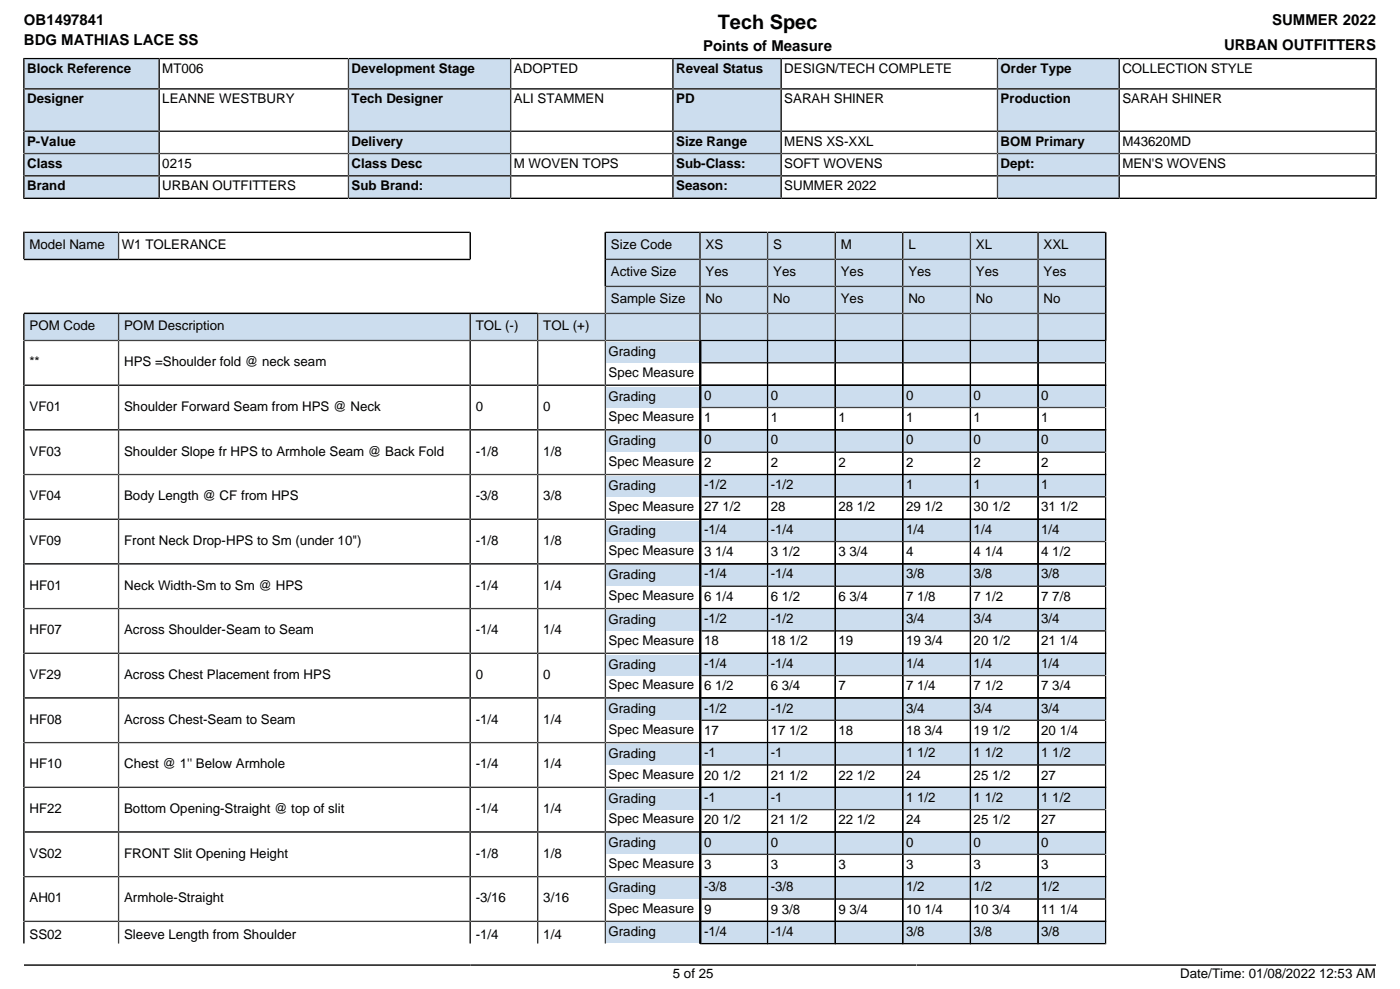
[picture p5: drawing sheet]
<svg xmlns="http://www.w3.org/2000/svg" width="297mm" height="210mm" viewBox="0 0 297 210" stroke-linecap="round" stroke-linejoin="round" font-family="sans-serif">
<defs><g id="words">
<text font-size="4.2" x="152.4" y="6.2">Tech Spec</text>
<g font-size="3.2">
<text x="5.1" y="5.3">OB1497841</text>
<text x="270" y="5.3">SUMMER 2022</text>
<text x="5.1" y="9.6">BDG MATHIAS LACE SS</text>
<text x="149.3" y="10.8">Points of Measure</text>
<text x="259.8" y="10.6">URBAN OUTFITTERS</text>
</g>
<g font-size="2.8">
<text x="5.8" y="15.5">Block Reference</text>
<text x="34.5" y="15.5">MT006</text>
<text x="74.6" y="15.5">Development Stage</text>
<text x="109.1" y="15.5">ADOPTED</text>
<text x="143.5" y="15.5">Reveal Status</text>
<text x="166.5" y="15.5">DESIGN/TECH COMPLETE</text>
<text x="212.4" y="15.5">Order Type</text>
<text x="238.2" y="15.5">COLLECTION STYLE</text>
<text x="5.8" y="22">Designer</text>
<text x="34.5" y="22">LEANNE WESTBURY</text>
<text x="74.6" y="22">Tech Designer</text>
<text x="109.1" y="22">ALI STAMMEN</text>
<text x="143.5" y="22">PD</text>
<text x="166.5" y="22">SARAH SHINER</text>
<text x="212.4" y="22">Production</text>
<text x="238.2" y="22">SARAH SHINER</text>
<text x="5.8" y="30.9">P-Value</text>
<text x="5.8" y="35.7">Class</text>
<text x="34.5" y="35.7">0215</text>
<text x="74.6" y="30.9">Delivery</text>
<text x="74.6" y="35.7">Class Desc</text>
<text x="109.1" y="35.7">M WOVEN TOPS</text>
<text x="143.5" y="30.9">Size Range</text>
<text x="143.5" y="35.7">Sub-Class:</text>
<text x="166.5" y="30.9">MENS XS-XXL</text>
<text x="166.5" y="35.7">SOFT WOVENS</text>
<text x="212.4" y="30.9">BOM Primary</text>
<text x="212.4" y="35.7">Dept:</text>
<text x="238.2" y="30.9">M43620MD</text>
<text x="238.2" y="35.7">MEN'S WOVENS</text>
<text x="5.8" y="40.4">Brand</text>
<text x="34.5" y="40.4">URBAN OUTFITTERS</text>
<text x="74.6" y="40.4">Sub Brand:</text>
<text x="143.5" y="40.4">Season:</text>
<text x="166.5" y="40.4">SUMMER 2022</text>
<text x="6.3" y="52.9">Model Name</text>
<text x="25.8" y="52.9">W1 TOLERANCE</text>
<text x="129.7" y="52.9">Size Code</text>
<text x="149.8" y="52.9">XS</text>
<text x="164.1" y="52.9">S</text>
<text x="178.5" y="52.9">M</text>
<text x="192.8" y="52.9">L</text>
<text x="207.2" y="52.9">XL</text>
<text x="221.5" y="52.9">XXL</text>
<text x="129.7" y="58.6">Active Size</text>
<text x="149.8" y="58.6">Yes</text>
<text x="164.1" y="58.6">Yes</text>
<text x="178.5" y="58.6">Yes</text>
<text x="192.8" y="58.6">Yes</text>
<text x="207.2" y="58.6">Yes</text>
<text x="221.5" y="58.6">Yes</text>
<text x="129.7" y="64.3">Sample Size</text>
<text x="149.8" y="64.3">No</text>
<text x="164.1" y="64.3">No</text>
<text x="178.5" y="64.3">Yes</text>
<text x="192.8" y="64.3">No</text>
<text x="207.2" y="64.3">No</text>
<text x="221.5" y="64.3">No</text>
<text x="6.3" y="70.1">POM Code</text>
<text x="26.3" y="70.1">POM Description</text>
<text x="101" y="70.1">TOL (-)</text>
<text x="115.3" y="70.1">TOL (+)</text>
<text x="6.3" y="77.7">**</text>
<text x="26.3" y="77.7">HPS =Shoulder fold @ neck seam</text>
<text x="129.2" y="75.5">Grading</text>
<text x="129.2" y="79.9">Spec Measure</text>
<text x="6.3" y="87.2">VF01</text>
<text x="26.3" y="87.2">Shoulder Forward Seam from HPS @ Neck</text>
<text x="101" y="87.2">0</text>
<text x="115.3" y="87.2">0</text>
<text x="129.2" y="85">Grading</text>
<text x="129.2" y="89.4">Spec Measure</text>
<text x="149.4" y="84.8">0</text>
<text x="149.4" y="89.5">1</text>
<text x="163.6" y="84.8">0</text>
<text x="163.6" y="89.5">1</text>
<text x="178" y="89.5">1</text>
<text x="192.3" y="84.8">0</text>
<text x="192.3" y="89.5">1</text>
<text x="206.7" y="84.8">0</text>
<text x="206.7" y="89.5">1</text>
<text x="221" y="84.8">0</text>
<text x="221" y="89.5">1</text>
<text x="129.2" y="94.5">Grading</text>
<text x="149.4" y="94.3">0</text>
<text x="163.6" y="94.3">0</text>
<text x="192.3" y="94.3">0</text>
<text x="206.7" y="94.3">0</text>
<text x="221" y="94.3">0</text>
<text x="6.3" y="96.6">VF03</text>
<text x="26.3" y="96.6">Shoulder Slope fr HPS to Armhole Seam @ Back Fold</text>
<text x="101" y="96.6">-1/8</text>
<text x="115.3" y="96.6">1/8</text>
<text x="129.2" y="98.8">Spec Measure</text>
<text x="149.4" y="99">2</text>
<text x="163.6" y="99">2</text>
<text x="178" y="99">2</text>
<text x="192.3" y="99">2</text>
<text x="206.7" y="99">2</text>
<text x="221" y="99">2</text>
<text x="6.3" y="106.1">VF04</text>
<text x="26.3" y="106.1">Body Length @ CF from HPS</text>
<text x="101" y="106.1">-3/8</text>
<text x="115.3" y="106.1">3/8</text>
<text x="129.2" y="103.9">Grading</text>
<text x="149.4" y="103.8">-1/2</text>
<text x="163.6" y="103.8">-1/2</text>
<text x="192.3" y="103.8">1</text>
<text x="206.7" y="103.8">1</text>
<text x="221" y="103.8">1</text>
<text x="129.2" y="108.3">Spec Measure</text>
<text x="129.2" y="113.4">Grading</text>
<text x="149.4" y="108.5">27 1/2</text>
<text x="149.4" y="113.2">-1/4</text>
<text x="163.6" y="108.5">28</text>
<text x="163.6" y="113.2">-1/4</text>
<text x="178" y="108.5">28 1/2</text>
<text x="192.3" y="108.5">29 1/2</text>
<text x="192.3" y="113.2">1/4</text>
<text x="206.7" y="108.5">30 1/2</text>
<text x="206.7" y="113.2">1/4</text>
<text x="221" y="108.5">31 1/2</text>
<text x="221" y="113.2">1/4</text>
<text x="6.3" y="115.6">VF09</text>
<text x="26.3" y="115.6">Front Neck Drop-HPS to Sm (under 10&quot;)</text>
<text x="101" y="115.6">-1/8</text>
<text x="115.3" y="115.6">1/8</text>
<text x="129.2" y="117.8">Spec Measure</text>
<text x="149.4" y="118">3 1/4</text>
<text x="163.6" y="118">3 1/2</text>
<text x="178" y="118">3 3/4</text>
<text x="192.3" y="118">4</text>
<text x="206.7" y="118">4 1/4</text>
<text x="221" y="118">4 1/2</text>
<text x="6.3" y="125.1">HF01</text>
<text x="26.3" y="125.1">Neck Width-Sm to Sm @ HPS</text>
<text x="101" y="125.1">-1/4</text>
<text x="115.3" y="125.1">1/4</text>
<text x="129.2" y="122.9">Grading</text>
<text x="149.4" y="122.7">-1/4</text>
<text x="163.6" y="122.7">-1/4</text>
<text x="192.3" y="122.7">3/8</text>
<text x="206.7" y="122.7">3/8</text>
<text x="221" y="122.7">3/8</text>
<text x="129.2" y="127.3">Spec Measure</text>
<text x="149.4" y="127.5">6 1/4</text>
<text x="163.6" y="127.5">6 1/2</text>
<text x="178" y="127.5">6 3/4</text>
<text x="192.3" y="127.5">7 1/8</text>
<text x="206.7" y="127.5">7 1/2</text>
<text x="221" y="127.5">7 7/8</text>
<text x="6.3" y="134.6">HF07</text>
<text x="26.3" y="134.6">Across Shoulder-Seam to Seam</text>
<text x="101" y="134.6">-1/4</text>
<text x="115.3" y="134.6">1/4</text>
<text x="129.2" y="132.4">Grading</text>
<text x="129.2" y="136.8">Spec Measure</text>
<text x="149.4" y="132.2">-1/2</text>
<text x="149.4" y="136.9">18</text>
<text x="163.6" y="132.2">-1/2</text>
<text x="163.6" y="136.9">18 1/2</text>
<text x="178" y="136.9">19</text>
<text x="192.3" y="132.2">3/4</text>
<text x="192.3" y="136.9">19 3/4</text>
<text x="206.7" y="132.2">3/4</text>
<text x="206.7" y="136.9">20 1/2</text>
<text x="221" y="132.2">3/4</text>
<text x="221" y="136.9">21 1/4</text>
<text x="129.2" y="141.8">Grading</text>
<text x="149.4" y="141.7">-1/4</text>
<text x="163.6" y="141.7">-1/4</text>
<text x="192.3" y="141.7">1/4</text>
<text x="206.7" y="141.7">1/4</text>
<text x="221" y="141.7">1/4</text>
<text x="6.3" y="144">VF29</text>
<text x="26.3" y="144">Across Chest Placement from HPS</text>
<text x="101" y="144">0</text>
<text x="115.3" y="144">0</text>
<text x="129.2" y="146.2">Spec Measure</text>
<text x="149.4" y="146.4">6 1/2</text>
<text x="163.6" y="146.4">6 3/4</text>
<text x="178" y="146.4">7</text>
<text x="192.3" y="146.4">7 1/4</text>
<text x="206.7" y="146.4">7 1/2</text>
<text x="221" y="146.4">7 3/4</text>
<text x="6.3" y="153.5">HF08</text>
<text x="26.3" y="153.5">Across Chest-Seam to Seam</text>
<text x="101" y="153.5">-1/4</text>
<text x="115.3" y="153.5">1/4</text>
<text x="129.2" y="151.3">Grading</text>
<text x="129.2" y="155.7">Spec Measure</text>
<text x="149.4" y="151.2">-1/2</text>
<text x="149.4" y="155.9">17</text>
<text x="163.6" y="151.2">-1/2</text>
<text x="163.6" y="155.9">17 1/2</text>
<text x="178" y="155.9">18</text>
<text x="192.3" y="151.2">3/4</text>
<text x="192.3" y="155.9">18 3/4</text>
<text x="206.7" y="151.2">3/4</text>
<text x="206.7" y="155.9">19 1/2</text>
<text x="221" y="151.2">3/4</text>
<text x="221" y="155.9">20 1/4</text>
<text x="129.2" y="160.8">Grading</text>
<text x="149.4" y="160.6">-1</text>
<text x="163.6" y="160.6">-1</text>
<text x="192.3" y="160.6">1 1/2</text>
<text x="206.7" y="160.6">1 1/2</text>
<text x="221" y="160.6">1 1/2</text>
<text x="6.3" y="163">HF10</text>
<text x="26.3" y="163">Chest @ 1'' Below Armhole</text>
<text x="101" y="163">-1/4</text>
<text x="115.3" y="163">1/4</text>
<text x="129.2" y="165.2">Spec Measure</text>
<text x="149.4" y="165.4">20 1/2</text>
<text x="163.6" y="165.4">21 1/2</text>
<text x="178" y="165.4">22 1/2</text>
<text x="192.3" y="165.4">24</text>
<text x="206.7" y="165.4">25 1/2</text>
<text x="221" y="165.4">27</text>
<text x="6.3" y="172.5">HF22</text>
<text x="26.3" y="172.5">Bottom Opening-Straight @ top of slit</text>
<text x="101" y="172.5">-1/4</text>
<text x="115.3" y="172.5">1/4</text>
<text x="129.2" y="170.3">Grading</text>
<text x="149.4" y="170.1">-1</text>
<text x="163.6" y="170.1">-1</text>
<text x="192.3" y="170.1">1 1/2</text>
<text x="206.7" y="170.1">1 1/2</text>
<text x="221" y="170.1">1 1/2</text>
<text x="129.2" y="174.7">Spec Measure</text>
<text x="129.2" y="179.8">Grading</text>
<text x="149.4" y="174.8">20 1/2</text>
<text x="149.4" y="179.6">0</text>
<text x="163.6" y="174.8">21 1/2</text>
<text x="163.6" y="179.6">0</text>
<text x="178" y="174.8">22 1/2</text>
<text x="192.3" y="174.8">24</text>
<text x="192.3" y="179.6">0</text>
<text x="206.7" y="174.8">25 1/2</text>
<text x="206.7" y="179.6">0</text>
<text x="221" y="174.8">27</text>
<text x="221" y="179.6">0</text>
<text x="6.3" y="182">VS02</text>
<text x="26.3" y="182">FRONT Slit Opening Height</text>
<text x="101" y="182">-1/8</text>
<text x="115.3" y="182">1/8</text>
<text x="129.2" y="184.1">Spec Measure</text>
<text x="149.4" y="184.3">3</text>
<text x="163.6" y="184.3">3</text>
<text x="178" y="184.3">3</text>
<text x="192.3" y="184.3">3</text>
<text x="206.7" y="184.3">3</text>
<text x="221" y="184.3">3</text>
<text x="6.3" y="191.4">AH01</text>
<text x="26.3" y="191.4">Armhole-Straight</text>
<text x="101" y="191.4">-3/16</text>
<text x="115.3" y="191.4">3/16</text>
<text x="129.2" y="189.2">Grading</text>
<text x="149.4" y="189.1">-3/8</text>
<text x="163.6" y="189.1">-3/8</text>
<text x="192.3" y="189.1">1/2</text>
<text x="206.7" y="189.1">1/2</text>
<text x="221" y="189.1">1/2</text>
<text x="129.2" y="193.6">Spec Measure</text>
<text x="149.4" y="193.8">9</text>
<text x="163.6" y="193.8">9 3/8</text>
<text x="178" y="193.8">9 3/4</text>
<text x="192.3" y="193.8">10 1/4</text>
<text x="206.7" y="193.8">10 3/4</text>
<text x="221" y="193.8">11 1/4</text>
<text x="6.3" y="199.1">SS02</text>
<text x="26.3" y="199.1">Sleeve Length from Shoulder</text>
<text x="101" y="199.1">-1/4</text>
<text x="115.3" y="199.1">1/4</text>
<text x="129.2" y="198.6">Grading</text>
<text x="149.4" y="198.5">-1/4</text>
<text x="163.6" y="198.5">-1/4</text>
<text x="192.3" y="198.5">3/8</text>
<text x="206.7" y="198.5">3/8</text>
<text x="221" y="198.5">3/8</text>
<text x="142.8" y="207.6">5 of 25</text>
<text x="250.5" y="207.6">Date/Time: 01/08/2022 12:53 AM</text>
</g>
</g></defs>
<path d="M5.3 12.6h28.3v6.1h-28.3z" fill="#cde"/>
<path d="M5.1 12.3v6.6h68.9v-6.5h-69.1M33.8 12.4v6.5" fill="none" stroke="#000" stroke-width=".35"/>
<path d="M74.1 12.6h34.1v6.1h-34.1z" fill="#cde"/>
<path d="M74 12.4h68.8v6.5h-68.8zM108.4 12.4v6.5" fill="none" stroke="#000" stroke-width=".35"/>
<path d="M143 12.6h22.6v6.1h-22.6z" fill="#cde"/>
<path d="M142.8 12.4h68.9v6.5h-68.9zM165.8 12.4v6.5" fill="none" stroke="#000" stroke-width=".35"/>
<path d="M211.9 12.6h25.5v6.1h-25.5z" fill="#cde"/>
<path d="M237.6 12.4v6.5M292.1 12.3v6.6h-80.4v-6.5h80.6" fill="none" stroke="#000" stroke-width=".35"/>
<path d="M5.3 19h28.3v8.7h-28.3z" fill="#cde"/>
<path d="M5.1 18.9h68.9v8.9h-68.9zM33.8 18.9v8.9" fill="none" stroke="#000" stroke-width=".35"/>
<path d="M74.1 19h34.1v8.7h-34.1z" fill="#cde"/>
<path d="M74 18.9h68.8v8.9h-68.8zM108.4 18.9v8.9" fill="none" stroke="#000" stroke-width=".35"/>
<path d="M143 19h22.6v8.7h-22.6z" fill="#cde"/>
<path d="M142.8 18.9h68.9v8.9h-68.9zM165.8 18.9v8.9" fill="none" stroke="#000" stroke-width=".35"/>
<path d="M211.9 19h25.5v8.7h-25.5z" fill="#cde"/>
<path d="M211.7 18.9h80.4v8.9h-80.4zM237.6 18.9v8.9" fill="none" stroke="#000" stroke-width=".35"/>
<path d="M5.3 28h28.3v4.4h-28.3z" fill="#cde"/>
<path d="M5.1 27.8h68.9v4.8h-68.9zM33.8 27.8v4.8" fill="none" stroke="#000" stroke-width=".35"/>
<path d="M74.1 28h34.1v4.4h-34.1z" fill="#cde"/>
<path d="M74 27.8h68.8v4.8h-68.8zM108.4 27.8v4.8" fill="none" stroke="#000" stroke-width=".35"/>
<path d="M143 28h22.6v4.4h-22.6z" fill="#cde"/>
<path d="M142.8 27.8h68.9v4.8h-68.9zM165.8 27.8v4.8" fill="none" stroke="#000" stroke-width=".35"/>
<path d="M211.9 28h25.5v4.4h-25.5z" fill="#cde"/>
<path d="M211.7 27.8h80.4v4.8h-80.4zM237.6 27.8v4.8" fill="none" stroke="#000" stroke-width=".35"/>
<path d="M5.3 32.8h28.3v4.3h-28.3z" fill="#cde"/>
<path d="M5.1 32.6h68.9v4.7h-68.9zM33.8 32.6v4.7" fill="none" stroke="#000" stroke-width=".35"/>
<path d="M74.1 32.8h34.1v4.3h-34.1z" fill="#cde"/>
<path d="M74 32.6h68.8v4.7h-68.8zM108.4 32.6v4.7" fill="none" stroke="#000" stroke-width=".35"/>
<path d="M143 32.8h22.6v4.3h-22.6z" fill="#cde"/>
<path d="M142.8 32.6h68.9v4.7h-68.9zM165.8 32.6v4.7" fill="none" stroke="#000" stroke-width=".35"/>
<path d="M211.9 32.8h25.5v4.3h-25.5z" fill="#cde"/>
<path d="M211.7 32.6h80.4v4.7h-80.4zM237.6 32.6v4.7" fill="none" stroke="#000" stroke-width=".35"/>
<path d="M5.3 37.5h28.3v4.4h-28.3z" fill="#cde"/>
<path d="M33.8 37.3v4.8M4.9 42.1h69.1v-4.8h-68.9v4.9" fill="none" stroke="#000" stroke-width=".35"/>
<path d="M74.1 37.5h34.1v4.4h-34.1z" fill="#cde"/>
<path d="M74 37.3h68.8v4.8h-68.8zM108.4 37.3v4.8" fill="none" stroke="#000" stroke-width=".35"/>
<path d="M143 37.5h22.6v4.4h-22.6z" fill="#cde"/>
<path d="M142.8 37.3h68.9v4.8h-68.9zM165.8 37.3v4.8" fill="none" stroke="#000" stroke-width=".35"/>
<path d="M211.9 37.5h25.5v4.4h-25.5z" fill="#cde"/>
<path d="M237.6 37.3v4.8M292.3 42.1h-80.6v-4.8h80.4v4.9" fill="none" stroke="#000" stroke-width=".35"/>
<path d="M5.3 49.5h19.7v5.3h-19.7z" fill="#cde"/>
<path d="M5.1 49.1v5.9h94.7v-5.7h-94.9M25.2 49.3v5.7M128.5 49.3v5.7" fill="none" stroke="#000" stroke-width=".35"/>
<path d="M128.7 49.5h19.7v5.3h-19.7z" fill="#cde"/>
<path d="M128.5 49.3h20.1v5.7h-20.1z" fill="none" stroke="#000" stroke-width=".35"/>
<path d="M148.8 49.5h14v5.3h-14z" fill="#cde"/>
<path d="M148.6 49.3h14.3v5.7h-14.3z" fill="none" stroke="#000" stroke-width=".35"/>
<path d="M163.1 49.5h14v5.3h-14z" fill="#cde"/>
<path d="M162.9 49.3h14.4v5.7h-14.4z" fill="none" stroke="#000" stroke-width=".35"/>
<path d="M177.5 49.5h14v5.3h-14z" fill="#cde"/>
<path d="M177.3 49.3h14.3v5.7h-14.3z" fill="none" stroke="#000" stroke-width=".35"/>
<path d="M191.8 49.5h14v5.3h-14z" fill="#cde"/>
<path d="M191.6 49.3h14.4v5.7h-14.4z" fill="none" stroke="#000" stroke-width=".35"/>
<path d="M206.2 49.5h14v5.3h-14z" fill="#cde"/>
<path d="M206 49.3h14.3v5.7h-14.3z" fill="none" stroke="#000" stroke-width=".35"/>
<path d="M220.5 49.5h14v5.3h-14z" fill="#cde"/>
<path d="M5.1 55h94.7M128.5 55v5.8M220.3 49.3h14.4v5.7h-14.4z" fill="none" stroke="#000" stroke-width=".35"/>
<path d="M128.7 55.2h19.7v5.4h-19.7z" fill="#cde"/>
<path d="M128.5 55h20.1v5.8h-20.1z" fill="none" stroke="#000" stroke-width=".35"/>
<path d="M148.8 55.2h14v5.4h-14z" fill="#cde"/>
<path d="M148.6 55h14.3v5.8h-14.3z" fill="none" stroke="#000" stroke-width=".35"/>
<path d="M163.1 55.2h14v5.4h-14z" fill="#cde"/>
<path d="M162.9 55h14.4v5.8h-14.4z" fill="none" stroke="#000" stroke-width=".35"/>
<path d="M177.5 55.2h14v5.4h-14z" fill="#cde"/>
<path d="M177.3 55h14.3v5.8h-14.3z" fill="none" stroke="#000" stroke-width=".35"/>
<path d="M191.8 55.2h14v5.4h-14z" fill="#cde"/>
<path d="M191.6 55h14.4v5.8h-14.4z" fill="none" stroke="#000" stroke-width=".35"/>
<path d="M206.2 55.2h14v5.4h-14z" fill="#cde"/>
<path d="M206 55h14.3v5.8h-14.3z" fill="none" stroke="#000" stroke-width=".35"/>
<path d="M220.5 55.2h14v5.4h-14z" fill="#cde"/>
<path d="M220.3 55h14.4v5.8h-14.4zM128.5 60.8v5.7h-123.4" fill="none" stroke="#000" stroke-width=".35"/>
<path d="M128.7 60.9h19.7v5.4h-19.7z" fill="#cde"/>
<path d="M128.5 60.8h20.1v5.7h-20.1z" fill="none" stroke="#000" stroke-width=".35"/>
<path d="M148.8 60.9h14v5.4h-14z" fill="#cde"/>
<path d="M148.6 60.8h14.3v5.7h-14.3z" fill="none" stroke="#000" stroke-width=".35"/>
<path d="M163.1 60.9h14v5.4h-14z" fill="#cde"/>
<path d="M162.9 60.8h14.4v5.7h-14.4z" fill="none" stroke="#000" stroke-width=".35"/>
<path d="M177.5 60.9h14v5.4h-14z" fill="#cde"/>
<path d="M177.3 60.8h14.3v5.7h-14.3z" fill="none" stroke="#000" stroke-width=".35"/>
<path d="M191.8 60.9h14v5.4h-14z" fill="#cde"/>
<path d="M191.6 60.8h14.4v5.7h-14.4z" fill="none" stroke="#000" stroke-width=".35"/>
<path d="M206.2 60.9h14v5.4h-14z" fill="#cde"/>
<path d="M206 60.8h14.3v5.7h-14.3z" fill="none" stroke="#000" stroke-width=".35"/>
<path d="M220.5 60.9h14v5.4h-14z" fill="#cde"/>
<path d="M220.3 60.8h14.4v5.7h-14.4z" fill="none" stroke="#000" stroke-width=".35"/>
<path d="M5.3 66.7h19.7v5.4h-19.7z" fill="#cde"/>
<path d="M5.1 66.5h20.1v5.7h-20.1z" fill="none" stroke="#000" stroke-width=".35"/>
<path d="M25.3 66.7h74.3v5.4h-74.3z" fill="#cde"/>
<path d="M25.2 66.5h74.6v5.7h-74.6z" fill="none" stroke="#000" stroke-width=".35"/>
<path d="M100 66.7h14v5.4h-14z" fill="#cde"/>
<path d="M99.8 66.5h14.3v5.7h-14.3z" fill="none" stroke="#000" stroke-width=".35"/>
<path d="M114.3 66.7h14v5.4h-14z" fill="#cde"/>
<path d="M114.1 66.5h14.4v5.7h-14.4z" fill="none" stroke="#000" stroke-width=".35"/>
<path d="M128.7 66.7h19.7v5.4h-19.7z" fill="#cde"/>
<path d="M128.5 66.5h20.1v5.7h-20.1z" fill="none" stroke="#000" stroke-width=".35"/>
<path d="M148.8 66.7h14v5.5h-14z" fill="#cde"/>
<path d="M162.9 72.2v-5.7h-14.3v5.7" fill="none" stroke="#000" stroke-width=".35"/>
<path d="M163.1 66.7h14v5.5h-14z" fill="#cde"/>
<path d="M177.3 72.2v-5.7h-14.4v5.7" fill="none" stroke="#000" stroke-width=".35"/>
<path d="M177.5 66.7h14v5.5h-14z" fill="#cde"/>
<path d="M191.6 72.2v-5.7h-14.3v5.7" fill="none" stroke="#000" stroke-width=".35"/>
<path d="M191.8 66.7h14v5.5h-14z" fill="#cde"/>
<path d="M206 72.2v-5.7h-14.4v5.7" fill="none" stroke="#000" stroke-width=".35"/>
<path d="M206.2 66.7h14v5.5h-14z" fill="#cde"/>
<path d="M220.3 72.2v-5.7h-14.3v5.7" fill="none" stroke="#000" stroke-width=".35"/>
<path d="M220.5 66.7h14v5.5h-14z" fill="#cde"/>
<path d="M5.1 72.2h143.5v9.5h-143.5zM25.2 72.2v9.5M99.8 72.2v9.5M114.1 72.2v9.5M128.5 72.2v9.5M220.3 72.2v-5.7h14.4v5.7" fill="none" stroke="#000" stroke-width=".35"/>
<path d="M128.7 72.6h19.7v4.4h-19.7z" fill="#cde"/>
<path d="M148.6 72.2v9.5" fill="none" stroke="#000" stroke-width=".35"/>
<path d="M148.9 72.4h13.9v4.4h-13.9z" fill="#cde"/>
<path d="M148.6 72.2h14.5M148.8 72.1v4.9h14.1v-4.9" fill="none" stroke="#000" stroke-width=".35"/>
<path d="M148.9 77.1h13.9v4.4h-13.9z" fill="#fff"/>
<path d="M148.6 81.7h14.5M148.8 81.9v-4.9h14.1v4.9" fill="none" stroke="#000" stroke-width=".35"/>
<path d="M163.1 72.4h14v4.4h-14z" fill="#cde"/>
<path d="M162.8 72.2h14.7M162.9 72.1v4.9h14.4v-4.9" fill="none" stroke="#000" stroke-width=".35"/>
<path d="M163.1 77.1h14v4.4h-14z" fill="#fff"/>
<path d="M162.8 81.7h14.7M162.9 81.9v-4.9h14.4v4.9" fill="none" stroke="#000" stroke-width=".35"/>
<path d="M177.5 72.4h14v4.4h-14z" fill="#cde"/>
<path d="M177.1 72.2h14.7M177.3 72.1v4.9h14.3v-4.9" fill="none" stroke="#000" stroke-width=".35"/>
<path d="M177.5 77.1h14v4.4h-14z" fill="#fff"/>
<path d="M177.1 81.7h14.7M177.3 81.9v-4.9h14.3v4.9" fill="none" stroke="#000" stroke-width=".35"/>
<path d="M191.8 72.4h14v4.4h-14z" fill="#cde"/>
<path d="M191.5 72.2h14.7M191.6 72.1v4.9h14.4v-4.9" fill="none" stroke="#000" stroke-width=".35"/>
<path d="M191.8 77.1h14v4.4h-14z" fill="#fff"/>
<path d="M191.5 81.7h14.7M191.6 81.9v-4.9h14.4v4.9" fill="none" stroke="#000" stroke-width=".35"/>
<path d="M206.2 72.4h14v4.4h-14z" fill="#cde"/>
<path d="M205.8 72.2h14.7M206 72.1v4.9h14.3v-4.9" fill="none" stroke="#000" stroke-width=".35"/>
<path d="M206.2 77.1h14v4.4h-14z" fill="#fff"/>
<path d="M205.8 81.7h14.7M206 81.9v-4.9h14.3v4.9" fill="none" stroke="#000" stroke-width=".35"/>
<path d="M220.5 72.4h14v4.4h-14z" fill="#cde"/>
<path d="M220.2 72.2h14.7M220.3 72.1v4.9h14.4v-4.9" fill="none" stroke="#000" stroke-width=".35"/>
<path d="M220.5 77.1h14v4.4h-14z" fill="#fff"/>
<path d="M5.1 81.7h143.5v9.5h-143.5zM25.2 81.7v9.5M99.8 81.7v9.5M114.1 81.7v9.5M128.5 81.7v9.5M220.2 81.7h14.7M220.3 81.9v-4.9h14.4v4.9" fill="none" stroke="#000" stroke-width=".35"/>
<path d="M128.7 82.1h19.7v4.3h-19.7z" fill="#cde"/>
<path d="M148.6 81.7v9.5" fill="none" stroke="#000" stroke-width=".35"/>
<path d="M148.9 81.9h13.9v4.4h-13.9z" fill="#cde"/>
<path d="M148.6 81.7h14.5M148.8 81.5v4.9h14.1v-4.9" fill="none" stroke="#000" stroke-width=".35"/>
<path d="M148.9 86.6h13.9v4.4h-13.9z" fill="#fff"/>
<path d="M148.6 91.2h14.5M148.8 91.4v-5h14.1v5" fill="none" stroke="#000" stroke-width=".35"/>
<path d="M163.1 81.9h14v4.4h-14z" fill="#cde"/>
<path d="M162.8 81.7h14.7M162.9 81.5v4.9h14.4v-4.9" fill="none" stroke="#000" stroke-width=".35"/>
<path d="M163.1 86.6h14v4.4h-14z" fill="#fff"/>
<path d="M162.8 91.2h14.7M162.9 91.4v-5h14.4v5" fill="none" stroke="#000" stroke-width=".35"/>
<path d="M177.5 81.9h14v4.4h-14z" fill="#cde"/>
<path d="M177.1 81.7h14.7M177.3 81.5v4.9h14.3v-4.9" fill="none" stroke="#000" stroke-width=".35"/>
<path d="M177.5 86.6h14v4.4h-14z" fill="#fff"/>
<path d="M177.1 91.2h14.7M177.3 91.4v-5h14.3v5" fill="none" stroke="#000" stroke-width=".35"/>
<path d="M191.8 81.9h14v4.4h-14z" fill="#cde"/>
<path d="M191.5 81.7h14.7M191.6 81.5v4.9h14.4v-4.9" fill="none" stroke="#000" stroke-width=".35"/>
<path d="M191.8 86.6h14v4.4h-14z" fill="#fff"/>
<path d="M191.5 91.2h14.7M191.6 91.4v-5h14.4v5" fill="none" stroke="#000" stroke-width=".35"/>
<path d="M206.2 81.9h14v4.4h-14z" fill="#cde"/>
<path d="M205.8 81.7h14.7M206 81.5v4.9h14.3v-4.9" fill="none" stroke="#000" stroke-width=".35"/>
<path d="M206.2 86.6h14v4.4h-14z" fill="#fff"/>
<path d="M205.8 91.2h14.7M206 91.4v-5h14.3v5" fill="none" stroke="#000" stroke-width=".35"/>
<path d="M220.5 81.9h14v4.4h-14z" fill="#cde"/>
<path d="M220.2 81.7h14.7M220.3 81.5v4.9h14.4v-4.9" fill="none" stroke="#000" stroke-width=".35"/>
<path d="M220.5 86.6h14v4.4h-14z" fill="#fff"/>
<path d="M5.1 91.2h143.5v9.5h-143.5zM25.2 91.2v9.5M99.8 91.2v9.5M114.1 91.2v9.5M128.5 91.2v9.5M220.2 91.2h14.7M220.3 91.4v-5h14.4v5" fill="none" stroke="#000" stroke-width=".35"/>
<path d="M128.7 91.5h19.7v4.4h-19.7z" fill="#cde"/>
<path d="M148.6 91.2v9.5" fill="none" stroke="#000" stroke-width=".35"/>
<path d="M148.9 91.4h13.9v4.4h-13.9z" fill="#cde"/>
<path d="M148.6 91.2h14.5M148.8 91v4.9h14.1v-4.9" fill="none" stroke="#000" stroke-width=".35"/>
<path d="M148.9 96.1h13.9v4.4h-13.9z" fill="#fff"/>
<path d="M148.6 100.7h14.5M148.8 100.8v-4.9h14.1v4.9" fill="none" stroke="#000" stroke-width=".35"/>
<path d="M163.1 91.4h14v4.4h-14z" fill="#cde"/>
<path d="M162.8 91.2h14.7M162.9 91v4.9h14.4v-4.9" fill="none" stroke="#000" stroke-width=".35"/>
<path d="M163.1 96.1h14v4.4h-14z" fill="#fff"/>
<path d="M162.8 100.7h14.7M162.9 100.8v-4.9h14.4v4.9" fill="none" stroke="#000" stroke-width=".35"/>
<path d="M177.5 91.4h14v4.4h-14z" fill="#cde"/>
<path d="M177.1 91.2h14.7M177.3 91v4.9h14.3v-4.9" fill="none" stroke="#000" stroke-width=".35"/>
<path d="M177.5 96.1h14v4.4h-14z" fill="#fff"/>
<path d="M177.1 100.7h14.7M177.3 100.8v-4.9h14.3v4.9" fill="none" stroke="#000" stroke-width=".35"/>
<path d="M191.8 91.4h14v4.4h-14z" fill="#cde"/>
<path d="M191.5 91.2h14.7M191.6 91v4.9h14.4v-4.9" fill="none" stroke="#000" stroke-width=".35"/>
<path d="M191.8 96.1h14v4.4h-14z" fill="#fff"/>
<path d="M191.5 100.7h14.7M191.6 100.8v-4.9h14.4v4.9" fill="none" stroke="#000" stroke-width=".35"/>
<path d="M206.2 91.4h14v4.4h-14z" fill="#cde"/>
<path d="M205.8 91.2h14.7M206 91v4.9h14.3v-4.9" fill="none" stroke="#000" stroke-width=".35"/>
<path d="M206.2 96.1h14v4.4h-14z" fill="#fff"/>
<path d="M205.8 100.7h14.7M206 100.8v-4.9h14.3v4.9" fill="none" stroke="#000" stroke-width=".35"/>
<path d="M220.5 91.4h14v4.4h-14z" fill="#cde"/>
<path d="M220.2 91.2h14.7M220.3 91v4.9h14.4v-4.9" fill="none" stroke="#000" stroke-width=".35"/>
<path d="M220.5 96.1h14v4.4h-14z" fill="#fff"/>
<path d="M5.1 100.7h143.5v9.4h-143.5zM25.2 100.7v9.4M99.8 100.7v9.4M114.1 100.7v9.4M128.5 100.7v9.4M220.2 100.7h14.7M220.3 100.8v-4.9h14.4v4.9" fill="none" stroke="#000" stroke-width=".35"/>
<path d="M128.7 101h19.7v4.4h-19.7z" fill="#cde"/>
<path d="M148.6 100.7v9.4" fill="none" stroke="#000" stroke-width=".35"/>
<path d="M148.9 100.8h13.9v4.4h-13.9z" fill="#cde"/>
<path d="M148.6 100.7h14.5M148.8 100.5v4.9h14.1v-4.9" fill="none" stroke="#000" stroke-width=".35"/>
<path d="M148.9 105.6h13.9v4.4h-13.9z" fill="#fff"/>
<path d="M148.6 110.1h14.5M148.8 110.3v-4.9h14.1v4.9" fill="none" stroke="#000" stroke-width=".35"/>
<path d="M163.1 100.8h14v4.4h-14z" fill="#cde"/>
<path d="M162.8 100.7h14.7M162.9 100.5v4.9h14.4v-4.9" fill="none" stroke="#000" stroke-width=".35"/>
<path d="M163.1 105.6h14v4.4h-14z" fill="#fff"/>
<path d="M162.8 110.1h14.7M162.9 110.3v-4.9h14.4v4.9" fill="none" stroke="#000" stroke-width=".35"/>
<path d="M177.5 100.8h14v4.4h-14z" fill="#cde"/>
<path d="M177.1 100.7h14.7M177.3 100.5v4.9h14.3v-4.9" fill="none" stroke="#000" stroke-width=".35"/>
<path d="M177.5 105.6h14v4.4h-14z" fill="#fff"/>
<path d="M177.1 110.1h14.7M177.3 110.3v-4.9h14.3v4.9" fill="none" stroke="#000" stroke-width=".35"/>
<path d="M191.8 100.8h14v4.4h-14z" fill="#cde"/>
<path d="M191.5 100.7h14.7M191.6 100.5v4.9h14.4v-4.9" fill="none" stroke="#000" stroke-width=".35"/>
<path d="M191.8 105.6h14v4.4h-14z" fill="#fff"/>
<path d="M191.5 110.1h14.7M191.6 110.3v-4.9h14.4v4.9" fill="none" stroke="#000" stroke-width=".35"/>
<path d="M206.2 100.8h14v4.4h-14z" fill="#cde"/>
<path d="M205.8 100.7h14.7M206 100.5v4.9h14.3v-4.9" fill="none" stroke="#000" stroke-width=".35"/>
<path d="M206.2 105.6h14v4.4h-14z" fill="#fff"/>
<path d="M205.8 110.1h14.7M206 110.3v-4.9h14.3v4.9" fill="none" stroke="#000" stroke-width=".35"/>
<path d="M220.5 100.8h14v4.4h-14z" fill="#cde"/>
<path d="M220.2 100.7h14.7M220.3 100.5v4.9h14.4v-4.9" fill="none" stroke="#000" stroke-width=".35"/>
<path d="M220.5 105.6h14v4.4h-14z" fill="#fff"/>
<path d="M5.1 110.1h143.5v9.5h-143.5zM25.2 110.1v9.5M99.8 110.1v9.5M114.1 110.1v9.5M128.5 110.1v9.5M220.2 110.1h14.7M220.3 110.3v-4.9h14.4v4.9" fill="none" stroke="#000" stroke-width=".35"/>
<path d="M128.7 110.5h19.7v4.4h-19.7z" fill="#cde"/>
<path d="M148.6 110.1v9.5" fill="none" stroke="#000" stroke-width=".35"/>
<path d="M148.9 110.3h13.9v4.4h-13.9z" fill="#cde"/>
<path d="M148.6 110.1h14.5M148.8 110v4.9h14.1v-4.9" fill="none" stroke="#000" stroke-width=".35"/>
<path d="M148.9 115.1h13.9v4.3h-13.9z" fill="#fff"/>
<path d="M148.6 119.6h14.5M162.9 119.8v-4.9h-14.1v4.9" fill="none" stroke="#000" stroke-width=".35"/>
<path d="M163.1 110.3h14v4.4h-14z" fill="#cde"/>
<path d="M162.8 110.1h14.7M162.9 110v4.9h14.4v-4.9" fill="none" stroke="#000" stroke-width=".35"/>
<path d="M163.1 115.1h14v4.3h-14z" fill="#fff"/>
<path d="M162.8 119.6h14.7M177.3 119.8v-4.9h-14.4v4.9" fill="none" stroke="#000" stroke-width=".35"/>
<path d="M177.5 110.3h14v4.4h-14z" fill="#cde"/>
<path d="M177.1 110.1h14.7M177.3 110v4.9h14.3v-4.9" fill="none" stroke="#000" stroke-width=".35"/>
<path d="M177.5 115.1h14v4.3h-14z" fill="#fff"/>
<path d="M177.1 119.6h14.7M191.6 119.8v-4.9h-14.3v4.9" fill="none" stroke="#000" stroke-width=".35"/>
<path d="M191.8 110.3h14v4.4h-14z" fill="#cde"/>
<path d="M191.5 110.1h14.7M191.6 110v4.9h14.4v-4.9" fill="none" stroke="#000" stroke-width=".35"/>
<path d="M191.8 115.1h14v4.3h-14z" fill="#fff"/>
<path d="M191.5 119.6h14.7M206 119.8v-4.9h-14.4v4.9" fill="none" stroke="#000" stroke-width=".35"/>
<path d="M206.2 110.3h14v4.4h-14z" fill="#cde"/>
<path d="M205.8 110.1h14.7M206 110v4.9h14.3v-4.9" fill="none" stroke="#000" stroke-width=".35"/>
<path d="M206.2 115.1h14v4.3h-14z" fill="#fff"/>
<path d="M205.8 119.6h14.7M220.3 119.8v-4.9h-14.3v4.9" fill="none" stroke="#000" stroke-width=".35"/>
<path d="M220.5 110.3h14v4.4h-14z" fill="#cde"/>
<path d="M220.2 110.1h14.7M220.3 110v4.9h14.4v-4.9" fill="none" stroke="#000" stroke-width=".35"/>
<path d="M220.5 115.1h14v4.3h-14z" fill="#fff"/>
<path d="M5.1 119.6h143.5v9.5h-143.5zM25.2 119.6v9.5M99.8 119.6v9.5M114.1 119.6v9.5M128.5 119.6v9.5M220.2 119.6h14.7M234.7 119.8v-4.9h-14.4v4.9" fill="none" stroke="#000" stroke-width=".35"/>
<path d="M128.7 120h19.7v4.4h-19.7z" fill="#cde"/>
<path d="M148.6 119.6v9.5" fill="none" stroke="#000" stroke-width=".35"/>
<path d="M148.9 119.8h13.9v4.4h-13.9z" fill="#cde"/>
<path d="M148.6 119.6h14.5M162.9 119.4v5h-14.1v-5" fill="none" stroke="#000" stroke-width=".35"/>
<path d="M148.9 124.5h13.9v4.4h-13.9z" fill="#fff"/>
<path d="M148.6 129.1h14.5M162.9 129.3v-4.9h-14.1v4.9" fill="none" stroke="#000" stroke-width=".35"/>
<path d="M163.1 119.8h14v4.4h-14z" fill="#cde"/>
<path d="M162.8 119.6h14.7M177.3 119.4v5h-14.4v-5" fill="none" stroke="#000" stroke-width=".35"/>
<path d="M163.1 124.5h14v4.4h-14z" fill="#fff"/>
<path d="M162.8 129.1h14.7M177.3 129.3v-4.9h-14.4v4.9" fill="none" stroke="#000" stroke-width=".35"/>
<path d="M177.5 119.8h14v4.4h-14z" fill="#cde"/>
<path d="M177.1 119.6h14.7M191.6 119.4v5h-14.3v-5" fill="none" stroke="#000" stroke-width=".35"/>
<path d="M177.5 124.5h14v4.4h-14z" fill="#fff"/>
<path d="M177.1 129.1h14.7M191.6 129.3v-4.9h-14.3v4.9" fill="none" stroke="#000" stroke-width=".35"/>
<path d="M191.8 119.8h14v4.4h-14z" fill="#cde"/>
<path d="M191.5 119.6h14.7M206 119.4v5h-14.4v-5" fill="none" stroke="#000" stroke-width=".35"/>
<path d="M191.8 124.5h14v4.4h-14z" fill="#fff"/>
<path d="M191.5 129.1h14.7M206 129.3v-4.9h-14.4v4.9" fill="none" stroke="#000" stroke-width=".35"/>
<path d="M206.2 119.8h14v4.4h-14z" fill="#cde"/>
<path d="M205.8 119.6h14.7M220.3 119.4v5h-14.3v-5" fill="none" stroke="#000" stroke-width=".35"/>
<path d="M206.2 124.5h14v4.4h-14z" fill="#fff"/>
<path d="M205.8 129.1h14.7M220.3 129.3v-4.9h-14.3v4.9" fill="none" stroke="#000" stroke-width=".35"/>
<path d="M220.5 119.8h14v4.4h-14z" fill="#cde"/>
<path d="M220.2 119.6h14.7M234.7 119.4v5h-14.4v-5" fill="none" stroke="#000" stroke-width=".35"/>
<path d="M220.5 124.5h14v4.4h-14z" fill="#fff"/>
<path d="M5.1 129.1h143.5v9.5h-143.5zM25.2 129.1v9.5M99.8 129.1v9.5M114.1 129.1v9.5M128.5 129.1v9.5M220.2 129.1h14.7M234.7 129.3v-4.9h-14.4v4.9" fill="none" stroke="#000" stroke-width=".35"/>
<path d="M128.7 129.5h19.7v4.3h-19.7z" fill="#cde"/>
<path d="M148.6 129.1v9.5" fill="none" stroke="#000" stroke-width=".35"/>
<path d="M148.9 129.3h13.9v4.4h-13.9z" fill="#cde"/>
<path d="M148.6 129.1h14.5M162.9 128.9v4.9h-14.1v-4.9" fill="none" stroke="#000" stroke-width=".35"/>
<path d="M148.9 134h13.9v4.4h-13.9z" fill="#fff"/>
<path d="M148.6 138.6h14.5M162.9 138.8v-5h-14.1v5" fill="none" stroke="#000" stroke-width=".35"/>
<path d="M163.1 129.3h14v4.4h-14z" fill="#cde"/>
<path d="M162.8 129.1h14.7M177.3 128.9v4.9h-14.4v-4.9" fill="none" stroke="#000" stroke-width=".35"/>
<path d="M163.1 134h14v4.4h-14z" fill="#fff"/>
<path d="M162.8 138.6h14.7M177.3 138.8v-5h-14.4v5" fill="none" stroke="#000" stroke-width=".35"/>
<path d="M177.5 129.3h14v4.4h-14z" fill="#cde"/>
<path d="M177.1 129.1h14.7M191.6 128.9v4.9h-14.3v-4.9" fill="none" stroke="#000" stroke-width=".35"/>
<path d="M177.5 134h14v4.4h-14z" fill="#fff"/>
<path d="M177.1 138.6h14.7M191.6 138.8v-5h-14.3v5" fill="none" stroke="#000" stroke-width=".35"/>
<path d="M191.8 129.3h14v4.4h-14z" fill="#cde"/>
<path d="M191.5 129.1h14.7M206 128.9v4.9h-14.4v-4.9" fill="none" stroke="#000" stroke-width=".35"/>
<path d="M191.8 134h14v4.4h-14z" fill="#fff"/>
<path d="M191.5 138.6h14.7M206 138.8v-5h-14.4v5" fill="none" stroke="#000" stroke-width=".35"/>
<path d="M206.2 129.3h14v4.4h-14z" fill="#cde"/>
<path d="M205.8 129.1h14.7M220.3 128.9v4.9h-14.3v-4.9" fill="none" stroke="#000" stroke-width=".35"/>
<path d="M206.2 134h14v4.4h-14z" fill="#fff"/>
<path d="M205.8 138.6h14.7M220.3 138.8v-5h-14.3v5" fill="none" stroke="#000" stroke-width=".35"/>
<path d="M220.5 129.3h14v4.4h-14z" fill="#cde"/>
<path d="M220.2 129.1h14.7M234.7 128.9v4.9h-14.4v-4.9" fill="none" stroke="#000" stroke-width=".35"/>
<path d="M220.5 134h14v4.4h-14z" fill="#fff"/>
<path d="M5.1 138.6h143.5v9.5h-143.5zM25.2 138.6v9.5M99.8 138.6v9.5M114.1 138.6v9.5M128.5 138.6v9.5M220.2 138.6h14.7M234.7 138.8v-5h-14.4v5" fill="none" stroke="#000" stroke-width=".35"/>
<path d="M128.7 138.9h19.7v4.4h-19.7z" fill="#cde"/>
<path d="M148.6 138.6v9.5" fill="none" stroke="#000" stroke-width=".35"/>
<path d="M148.9 138.8h13.9v4.3h-13.9z" fill="#cde"/>
<path d="M148.6 138.6h14.5M162.9 138.4v4.9h-14.1v-4.9" fill="none" stroke="#000" stroke-width=".35"/>
<path d="M148.9 143.5h13.9v4.4h-13.9z" fill="#fff"/>
<path d="M148.6 148.1h14.5M162.9 148.2v-4.9h-14.1v4.9" fill="none" stroke="#000" stroke-width=".35"/>
<path d="M163.1 138.8h14v4.3h-14z" fill="#cde"/>
<path d="M162.8 138.6h14.7M177.3 138.4v4.9h-14.4v-4.9" fill="none" stroke="#000" stroke-width=".35"/>
<path d="M163.1 143.5h14v4.4h-14z" fill="#fff"/>
<path d="M162.8 148.1h14.7M177.3 148.2v-4.9h-14.4v4.9" fill="none" stroke="#000" stroke-width=".35"/>
<path d="M177.5 138.8h14v4.3h-14z" fill="#cde"/>
<path d="M177.1 138.6h14.7M191.6 138.4v4.9h-14.3v-4.9" fill="none" stroke="#000" stroke-width=".35"/>
<path d="M177.5 143.5h14v4.4h-14z" fill="#fff"/>
<path d="M177.1 148.1h14.7M191.6 148.2v-4.9h-14.3v4.9" fill="none" stroke="#000" stroke-width=".35"/>
<path d="M191.8 138.8h14v4.3h-14z" fill="#cde"/>
<path d="M191.5 138.6h14.7M206 138.4v4.9h-14.4v-4.9" fill="none" stroke="#000" stroke-width=".35"/>
<path d="M191.8 143.5h14v4.4h-14z" fill="#fff"/>
<path d="M191.5 148.1h14.7M206 148.2v-4.9h-14.4v4.9" fill="none" stroke="#000" stroke-width=".35"/>
<path d="M206.2 138.8h14v4.3h-14z" fill="#cde"/>
<path d="M205.8 138.6h14.7M220.3 138.4v4.9h-14.3v-4.9" fill="none" stroke="#000" stroke-width=".35"/>
<path d="M206.2 143.5h14v4.4h-14z" fill="#fff"/>
<path d="M205.8 148.1h14.7M220.3 148.2v-4.9h-14.3v4.9" fill="none" stroke="#000" stroke-width=".35"/>
<path d="M220.5 138.8h14v4.3h-14z" fill="#cde"/>
<path d="M220.2 138.6h14.7M234.7 138.4v4.9h-14.4v-4.9" fill="none" stroke="#000" stroke-width=".35"/>
<path d="M220.5 143.5h14v4.4h-14z" fill="#fff"/>
<path d="M5.1 148.1h143.5v9.4h-143.5zM25.2 148.1v9.4M99.8 148.1v9.4M114.1 148.1v9.4M128.5 148.1v9.4M220.2 148.1h14.7M234.7 148.2v-4.9h-14.4v4.9" fill="none" stroke="#000" stroke-width=".35"/>
<path d="M128.7 148.4h19.7v4.4h-19.7z" fill="#cde"/>
<path d="M148.6 148.1v9.4" fill="none" stroke="#000" stroke-width=".35"/>
<path d="M148.9 148.2h13.9v4.4h-13.9z" fill="#cde"/>
<path d="M148.6 148.1h14.5M162.9 147.9v4.9h-14.1v-4.9" fill="none" stroke="#000" stroke-width=".35"/>
<path d="M148.9 153h13.9v4.4h-13.9z" fill="#fff"/>
<path d="M148.6 157.5h14.5M162.9 157.7v-4.9h-14.1v4.9" fill="none" stroke="#000" stroke-width=".35"/>
<path d="M163.1 148.2h14v4.4h-14z" fill="#cde"/>
<path d="M162.8 148.1h14.7M177.3 147.9v4.9h-14.4v-4.9" fill="none" stroke="#000" stroke-width=".35"/>
<path d="M163.1 153h14v4.4h-14z" fill="#fff"/>
<path d="M162.8 157.5h14.7M177.3 157.7v-4.9h-14.4v4.9" fill="none" stroke="#000" stroke-width=".35"/>
<path d="M177.5 148.2h14v4.4h-14z" fill="#cde"/>
<path d="M177.1 148.1h14.7M191.6 147.9v4.9h-14.3v-4.9" fill="none" stroke="#000" stroke-width=".35"/>
<path d="M177.5 153h14v4.4h-14z" fill="#fff"/>
<path d="M177.1 157.5h14.7M191.6 157.7v-4.9h-14.3v4.9" fill="none" stroke="#000" stroke-width=".35"/>
<path d="M191.8 148.2h14v4.4h-14z" fill="#cde"/>
<path d="M191.5 148.1h14.7M206 147.9v4.9h-14.4v-4.9" fill="none" stroke="#000" stroke-width=".35"/>
<path d="M191.8 153h14v4.4h-14z" fill="#fff"/>
<path d="M191.5 157.5h14.7M206 157.7v-4.9h-14.4v4.9" fill="none" stroke="#000" stroke-width=".35"/>
<path d="M206.2 148.2h14v4.4h-14z" fill="#cde"/>
<path d="M205.8 148.1h14.7M220.3 147.9v4.9h-14.3v-4.9" fill="none" stroke="#000" stroke-width=".35"/>
<path d="M206.2 153h14v4.4h-14z" fill="#fff"/>
<path d="M205.8 157.5h14.7M220.3 157.7v-4.9h-14.3v4.9" fill="none" stroke="#000" stroke-width=".35"/>
<path d="M220.5 148.2h14v4.4h-14z" fill="#cde"/>
<path d="M220.2 148.1h14.7M234.7 147.9v4.9h-14.4v-4.9" fill="none" stroke="#000" stroke-width=".35"/>
<path d="M220.5 153h14v4.4h-14z" fill="#fff"/>
<path d="M5.1 157.5h143.5v9.5h-143.5zM25.2 157.5v9.5M99.8 157.5v9.5M114.1 157.5v9.5M128.5 157.5v9.5M220.2 157.5h14.7M234.7 157.7v-4.9h-14.4v4.9" fill="none" stroke="#000" stroke-width=".35"/>
<path d="M128.7 157.9h19.7v4.4h-19.7z" fill="#cde"/>
<path d="M148.6 157.5v9.5" fill="none" stroke="#000" stroke-width=".35"/>
<path d="M148.9 157.7h13.9v4.4h-13.9z" fill="#cde"/>
<path d="M148.6 157.5h14.5M162.9 157.4v4.9h-14.1v-4.9" fill="none" stroke="#000" stroke-width=".35"/>
<path d="M148.9 162.5h13.9v4.3h-13.9z" fill="#fff"/>
<path d="M148.6 167h14.5M148.8 167.2v-4.9h14.1v4.9" fill="none" stroke="#000" stroke-width=".35"/>
<path d="M163.1 157.7h14v4.4h-14z" fill="#cde"/>
<path d="M162.8 157.5h14.7M177.3 157.4v4.9h-14.4v-4.9" fill="none" stroke="#000" stroke-width=".35"/>
<path d="M163.1 162.5h14v4.3h-14z" fill="#fff"/>
<path d="M162.8 167h14.7M162.9 167.2v-4.9h14.4v4.9" fill="none" stroke="#000" stroke-width=".35"/>
<path d="M177.5 157.7h14v4.4h-14z" fill="#cde"/>
<path d="M177.1 157.5h14.7M191.6 157.4v4.9h-14.3v-4.9" fill="none" stroke="#000" stroke-width=".35"/>
<path d="M177.5 162.5h14v4.3h-14z" fill="#fff"/>
<path d="M177.1 167h14.7M177.3 167.2v-4.9h14.3v4.9" fill="none" stroke="#000" stroke-width=".35"/>
<path d="M191.8 157.7h14v4.4h-14z" fill="#cde"/>
<path d="M191.5 157.5h14.7M206 157.4v4.9h-14.4v-4.9" fill="none" stroke="#000" stroke-width=".35"/>
<path d="M191.8 162.5h14v4.3h-14z" fill="#fff"/>
<path d="M191.5 167h14.7M191.6 167.2v-4.9h14.4v4.9" fill="none" stroke="#000" stroke-width=".35"/>
<path d="M206.2 157.7h14v4.4h-14z" fill="#cde"/>
<path d="M205.8 157.5h14.7M220.3 157.4v4.9h-14.3v-4.9" fill="none" stroke="#000" stroke-width=".35"/>
<path d="M206.2 162.5h14v4.3h-14z" fill="#fff"/>
<path d="M205.8 167h14.7M206 167.2v-4.9h14.3v4.9" fill="none" stroke="#000" stroke-width=".35"/>
<path d="M220.5 157.7h14v4.4h-14z" fill="#cde"/>
<path d="M220.2 157.5h14.7M234.7 157.4v4.9h-14.4v-4.9" fill="none" stroke="#000" stroke-width=".35"/>
<path d="M220.5 162.5h14v4.3h-14z" fill="#fff"/>
<path d="M5.1 167h143.5v9.5h-143.5zM25.2 167v9.5M99.8 167v9.5M114.1 167v9.5M128.5 167v9.5M220.2 167h14.7M220.3 167.2v-4.9h14.4v4.9" fill="none" stroke="#000" stroke-width=".35"/>
<path d="M128.7 167.4h19.7v4.4h-19.7z" fill="#cde"/>
<path d="M148.6 167v9.5" fill="none" stroke="#000" stroke-width=".35"/>
<path d="M148.9 167.2h13.9v4.4h-13.9z" fill="#cde"/>
<path d="M148.6 167h14.5M148.8 166.8v5h14.1v-5" fill="none" stroke="#000" stroke-width=".35"/>
<path d="M148.9 171.9h13.9v4.4h-13.9z" fill="#fff"/>
<path d="M148.6 176.5h14.5M148.8 176.7v-4.9h14.1v4.9" fill="none" stroke="#000" stroke-width=".35"/>
<path d="M163.1 167.2h14v4.4h-14z" fill="#cde"/>
<path d="M162.8 167h14.7M162.9 166.8v5h14.4v-5" fill="none" stroke="#000" stroke-width=".35"/>
<path d="M163.1 171.9h14v4.4h-14z" fill="#fff"/>
<path d="M162.8 176.5h14.7M162.9 176.7v-4.9h14.4v4.9" fill="none" stroke="#000" stroke-width=".35"/>
<path d="M177.5 167.2h14v4.4h-14z" fill="#cde"/>
<path d="M177.1 167h14.7M177.3 166.8v5h14.3v-5" fill="none" stroke="#000" stroke-width=".35"/>
<path d="M177.5 171.9h14v4.4h-14z" fill="#fff"/>
<path d="M177.1 176.5h14.7M177.3 176.7v-4.9h14.3v4.9" fill="none" stroke="#000" stroke-width=".35"/>
<path d="M191.8 167.2h14v4.4h-14z" fill="#cde"/>
<path d="M191.5 167h14.7M191.6 166.8v5h14.4v-5" fill="none" stroke="#000" stroke-width=".35"/>
<path d="M191.8 171.9h14v4.4h-14z" fill="#fff"/>
<path d="M191.5 176.5h14.7M191.6 176.7v-4.9h14.4v4.9" fill="none" stroke="#000" stroke-width=".35"/>
<path d="M206.2 167.2h14v4.4h-14z" fill="#cde"/>
<path d="M205.8 167h14.7M206 166.8v5h14.3v-5" fill="none" stroke="#000" stroke-width=".35"/>
<path d="M206.2 171.9h14v4.4h-14z" fill="#fff"/>
<path d="M205.8 176.5h14.7M206 176.7v-4.9h14.3v4.9" fill="none" stroke="#000" stroke-width=".35"/>
<path d="M220.5 167.2h14v4.4h-14z" fill="#cde"/>
<path d="M220.2 167h14.7M220.3 166.8v5h14.4v-5" fill="none" stroke="#000" stroke-width=".35"/>
<path d="M220.5 171.9h14v4.4h-14z" fill="#fff"/>
<path d="M5.1 176.5h143.5v9.5h-143.5zM25.2 176.5v9.5M99.8 176.5v9.5M114.1 176.5v9.5M128.5 176.5v9.5M220.2 176.5h14.7M220.3 176.7v-4.9h14.4v4.9" fill="none" stroke="#000" stroke-width=".35"/>
<path d="M128.7 176.8h19.7v4.4h-19.7z" fill="#cde"/>
<path d="M148.6 176.5v9.5" fill="none" stroke="#000" stroke-width=".35"/>
<path d="M148.9 176.7h13.9v4.4h-13.9z" fill="#cde"/>
<path d="M148.6 176.5h14.5M148.8 176.3v4.9h14.1v-4.9" fill="none" stroke="#000" stroke-width=".35"/>
<path d="M148.9 181.4h13.9v4.4h-13.9z" fill="#fff"/>
<path d="M148.6 186h14.5M148.8 186.1v-4.9h14.1v4.9" fill="none" stroke="#000" stroke-width=".35"/>
<path d="M163.1 176.7h14v4.4h-14z" fill="#cde"/>
<path d="M162.8 176.5h14.7M162.9 176.3v4.9h14.4v-4.9" fill="none" stroke="#000" stroke-width=".35"/>
<path d="M163.1 181.4h14v4.4h-14z" fill="#fff"/>
<path d="M162.8 186h14.7M162.9 186.1v-4.9h14.4v4.9" fill="none" stroke="#000" stroke-width=".35"/>
<path d="M177.5 176.7h14v4.4h-14z" fill="#cde"/>
<path d="M177.1 176.5h14.7M177.3 176.3v4.9h14.3v-4.9" fill="none" stroke="#000" stroke-width=".35"/>
<path d="M177.5 181.4h14v4.4h-14z" fill="#fff"/>
<path d="M177.1 186h14.7M177.3 186.1v-4.9h14.3v4.9" fill="none" stroke="#000" stroke-width=".35"/>
<path d="M191.8 176.7h14v4.4h-14z" fill="#cde"/>
<path d="M191.5 176.5h14.7M191.6 176.3v4.9h14.4v-4.9" fill="none" stroke="#000" stroke-width=".35"/>
<path d="M191.8 181.4h14v4.4h-14z" fill="#fff"/>
<path d="M191.5 186h14.7M191.6 186.1v-4.9h14.4v4.9" fill="none" stroke="#000" stroke-width=".35"/>
<path d="M206.2 176.7h14v4.4h-14z" fill="#cde"/>
<path d="M205.8 176.5h14.7M206 176.3v4.9h14.3v-4.9" fill="none" stroke="#000" stroke-width=".35"/>
<path d="M206.2 181.4h14v4.4h-14z" fill="#fff"/>
<path d="M205.8 186h14.7M206 186.1v-4.9h14.3v4.9" fill="none" stroke="#000" stroke-width=".35"/>
<path d="M220.5 176.7h14v4.4h-14z" fill="#cde"/>
<path d="M220.2 176.5h14.7M220.3 176.3v4.9h14.4v-4.9" fill="none" stroke="#000" stroke-width=".35"/>
<path d="M220.5 181.4h14v4.4h-14z" fill="#fff"/>
<path d="M5.1 186h143.5v9.5h-143.5zM25.2 186v9.5M99.8 186v9.5M114.1 186v9.5M128.5 186v9.5M220.2 186h14.7M220.3 186.1v-4.9h14.4v4.9" fill="none" stroke="#000" stroke-width=".35"/>
<path d="M128.7 186.3h19.7v4.4h-19.7z" fill="#cde"/>
<path d="M148.6 186v9.5" fill="none" stroke="#000" stroke-width=".35"/>
<path d="M148.9 186.1h13.9v4.4h-13.9z" fill="#cde"/>
<path d="M148.6 186h14.5M148.8 185.8v4.9h14.1v-4.9" fill="none" stroke="#000" stroke-width=".35"/>
<path d="M148.9 190.9h13.9v4.4h-13.9z" fill="#fff"/>
<path d="M148.6 195.5h14.5M148.8 195.6v-4.9h14.1v4.9" fill="none" stroke="#000" stroke-width=".35"/>
<path d="M163.1 186.1h14v4.4h-14z" fill="#cde"/>
<path d="M162.8 186h14.7M162.9 185.8v4.9h14.4v-4.9" fill="none" stroke="#000" stroke-width=".35"/>
<path d="M163.1 190.9h14v4.4h-14z" fill="#fff"/>
<path d="M162.8 195.5h14.7M162.9 195.6v-4.9h14.4v4.9" fill="none" stroke="#000" stroke-width=".35"/>
<path d="M177.5 186.1h14v4.4h-14z" fill="#cde"/>
<path d="M177.1 186h14.7M177.3 185.8v4.9h14.3v-4.9" fill="none" stroke="#000" stroke-width=".35"/>
<path d="M177.5 190.9h14v4.4h-14z" fill="#fff"/>
<path d="M177.1 195.5h14.7M177.3 195.6v-4.9h14.3v4.9" fill="none" stroke="#000" stroke-width=".35"/>
<path d="M191.8 186.1h14v4.4h-14z" fill="#cde"/>
<path d="M191.5 186h14.7M191.6 185.8v4.9h14.4v-4.9" fill="none" stroke="#000" stroke-width=".35"/>
<path d="M191.8 190.9h14v4.4h-14z" fill="#fff"/>
<path d="M191.5 195.5h14.7M191.6 195.6v-4.9h14.4v4.9" fill="none" stroke="#000" stroke-width=".35"/>
<path d="M206.2 186.1h14v4.4h-14z" fill="#cde"/>
<path d="M205.8 186h14.7M206 185.8v4.9h14.3v-4.9" fill="none" stroke="#000" stroke-width=".35"/>
<path d="M206.2 190.9h14v4.4h-14z" fill="#fff"/>
<path d="M205.8 195.5h14.7M206 195.6v-4.9h14.3v4.9" fill="none" stroke="#000" stroke-width=".35"/>
<path d="M220.5 186.1h14v4.4h-14z" fill="#cde"/>
<path d="M220.2 186h14.7M220.3 185.8v4.9h14.4v-4.9" fill="none" stroke="#000" stroke-width=".35"/>
<path d="M220.5 190.9h14v4.4h-14z" fill="#fff"/>
<path d="M25.2 195.5v4.7M99.8 195.5v4.7M114.1 195.5v4.7M128.5 195.5v4.7M220.2 195.5h14.7M220.3 195.6v-4.9h14.4v4.9M148.6 200.2v-4.7h-143.5v4.7" fill="none" stroke="#000" stroke-width=".35"/>
<path d="M128.7 195.7h19.7v4.4h-19.7z" fill="#cde"/>
<path d="M148.6 195.5v4.7" fill="none" stroke="#000" stroke-width=".35"/>
<path d="M148.9 195.6h13.9v4.4h-13.9z" fill="#cde"/>
<path d="M148.6 195.5h14.5M148.8 195.3v5.1M162.9 195.3v5.1M148.6 200.2h14.5" fill="none" stroke="#000" stroke-width=".35"/>
<path d="M163.1 195.6h14v4.4h-14z" fill="#cde"/>
<path d="M162.8 195.5h14.7M162.9 195.3v5.1M177.3 195.3v5.1M162.8 200.2h14.7" fill="none" stroke="#000" stroke-width=".35"/>
<path d="M177.5 195.6h14v4.4h-14z" fill="#cde"/>
<path d="M177.1 195.5h14.7M177.3 195.3v5.1M191.6 195.3v5.1M177.1 200.2h14.7" fill="none" stroke="#000" stroke-width=".35"/>
<path d="M191.8 195.6h14v4.4h-14z" fill="#cde"/>
<path d="M191.5 195.5h14.7M191.6 195.3v5.1M206 195.3v5.1M191.5 200.2h14.7" fill="none" stroke="#000" stroke-width=".35"/>
<path d="M206.2 195.6h14v4.4h-14z" fill="#cde"/>
<path d="M205.8 195.5h14.7M206 195.3v5.1M220.3 195.3v5.1M205.8 200.2h14.7" fill="none" stroke="#000" stroke-width=".35"/>
<path d="M220.5 195.6h14v4.4h-14z" fill="#cde"/>
<path d="M220.2 195.5h14.7M220.3 195.3v5.1M234.7 195.3v5.1M5.1 204.7h287M220.2 200.2h14.7" fill="none" stroke="#000" stroke-width=".35"/>
<use href="#words"/>
</svg>
